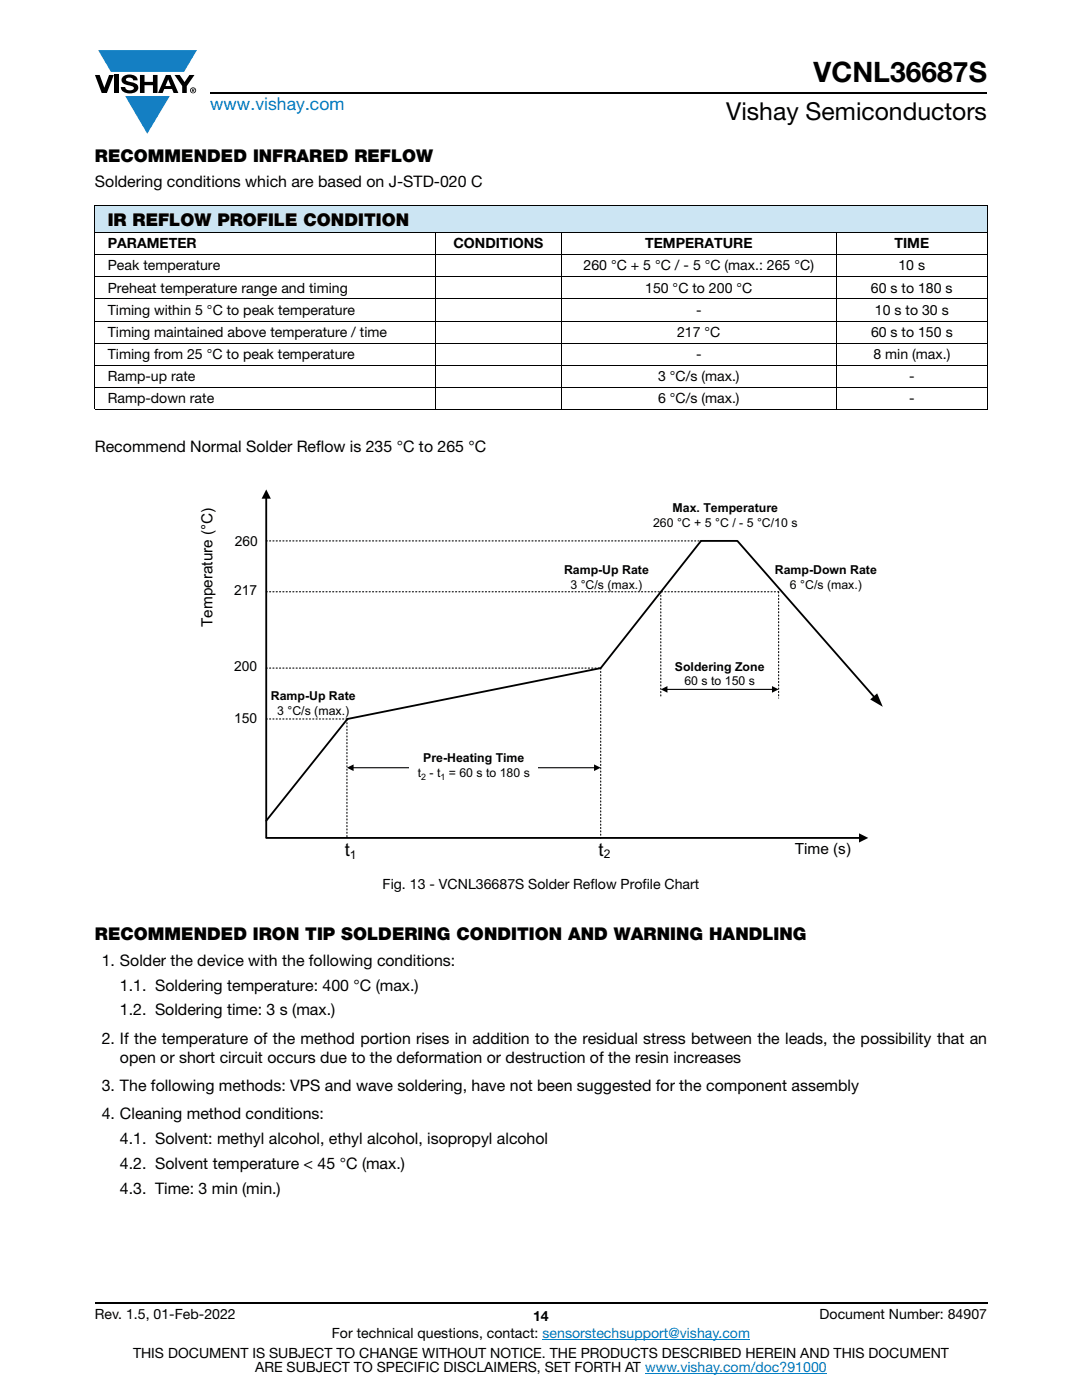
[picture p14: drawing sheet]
<svg xmlns="http://www.w3.org/2000/svg" width="216mm" height="279mm" viewBox="0 0 216 279" stroke-linecap="round" stroke-linejoin="round" font-family="sans-serif">
<defs><g id="words">
<text font-size="5.6" x="162.3" y="16.4">VCNL36687S</text>
<text font-size="4.9" x="144.9" y="24">Vishay Semiconductors</text>
<g font-size="3.7">
<text x="68.8" y="170.9">t</text>
<text x="119.4" y="170.8">t</text>
</g>
<text font-size="3.5" fill="#007ec4" x="42" y="21.9">www.vishay.com</text>
<g font-size="3.5">
<text x="18.9" y="32.3">RECOMMENDED INFRARED REFLOW</text>
<text x="21.5" y="45">IR REFLOW PROFILE CONDITION</text>
<text x="18.9" y="187.7">RECOMMENDED IRON TIP SOLDERING CONDITION AND WARNING HANDLING</text>
</g>
<g font-size="3.2">
<text x="18.9" y="37.4">Soldering conditions which are based on J-STD-020 C</text>
<text x="18.9" y="90.2">Recommend Normal Solder Reflow is 235 °C to 265 °C</text>
<text x="20.3" y="192.7">1. Solder the device with the following conditions:</text>
<text x="23.9" y="197.7">1.1. Soldering temperature: 400 °C (max.)</text>
<text x="23.9" y="202.6">1.2. Soldering time: 3 s (max.)</text>
<text x="20.3" y="208.3">2. If the temperature of the method portion rises in addition to the residual stress between the leads, the possibility that an</text>
<text x="23.9" y="212.1">open or short circuit occurs due to the deformation or destruction of the resin increases</text>
<text x="20.3" y="217.8">3. The following methods: VPS and wave soldering, have not been suggested for the component assembly</text>
<text x="20.3" y="223.4">4. Cleaning method conditions:</text>
<text x="23.9" y="228.4">4.1. Solvent: methyl alcohol, ethyl alcohol, isopropyl alcohol</text>
<text x="23.9" y="233.3">4.2. Solvent temperature &lt; 45 °C (max.)</text>
<text x="23.9" y="238.2">4.3. Time: 3 min (min.)</text>
</g>
<g font-size="3.1">
<text x="42.4" y="125.2" transform="rotate(-90 42.4 125.2)">Temperature (°C)</text>
<text x="158.6" y="170.4">Time (s)</text>
</g>
<g font-size="2.8">
<text x="21.5" y="49.6">PARAMETER</text>
<text x="21.5" y="54">Peak temperature</text>
<text x="90.5" y="49.6">CONDITIONS</text>
<text x="116.4" y="54">260 °C + 5 °C / - 5 °C (max.: 265 °C)</text>
<text x="128.7" y="49.6">TEMPERATURE</text>
<text x="178.5" y="49.6">TIME</text>
<text x="179.3" y="54">10 s</text>
<text x="21.5" y="58.4">Preheat temperature range and timing</text>
<text x="128.7" y="58.4">150 °C to 200 °C</text>
<text x="173.8" y="58.4">60 s to 180 s</text>
<text x="21.5" y="62.8">Timing within 5 °C to peak temperature</text>
<text x="138.9" y="62.8">-</text>
<text x="174.6" y="62.8">10 s to 30 s</text>
<text x="21.5" y="67.2">Timing maintained above temperature / time</text>
<text x="21.5" y="71.6">Timing from 25 °C to peak temperature</text>
<text x="135.1" y="67.2">217 °C</text>
<text x="138.9" y="71.6">-</text>
<text x="173.8" y="67.2">60 s to 150 s</text>
<text x="174.3" y="71.6">8 min (max.)</text>
<text x="21.5" y="76">Ramp-up rate</text>
<text x="131.3" y="76">3 °C/s (max.)</text>
<text x="181.4" y="76">-</text>
<text x="21.5" y="80.4">Ramp-down rate</text>
<text x="131.3" y="80.4">6 °C/s (max.)</text>
<text x="181.4" y="80.4">-</text>
<text x="46.8" y="108.9">260</text>
<text x="46.7" y="118.7">217</text>
<text x="46.7" y="133.8">200</text>
<text x="46.7" y="144.2">150</text>
<text x="76.3" y="177.3">Fig. 13 - VCNL36687S Solder Reflow Profile Chart</text>
<text x="18.9" y="263.3">Rev. 1.5, 01-Feb-2022</text>
<text x="106.4" y="263.6">14</text>
<text x="163.6" y="263.3">Document Number: 84907</text>
<text x="66.2" y="267.1">For technical questions, contact: sensorstechsupport@vishay.com</text>
<text x="26.5" y="271">THIS DOCUMENT IS SUBJECT TO CHANGE WITHOUT NOTICE. THE PRODUCTS DESCRIBED HEREIN AND THIS DOCUMENT</text>
<text x="50.9" y="273.8">ARE SUBJECT TO SPECIFIC DISCLAIMERS, SET FORTH AT www.vishay.com/doc?91000</text>
</g>
<g font-size="2.5">
<text x="130.3" y="105.2">260 °C + 5 °C / - 5 °C/10 s</text>
<text x="134.2" y="102.2">Max. Temperature</text>
<text x="112.5" y="114.5">Ramp-Up Rate</text>
<text x="113.8" y="117.5">3 °C/s (max.)</text>
<text x="154.6" y="114.5">Ramp-Down Rate</text>
<text x="157.6" y="117.5">6 °C/s (max.)</text>
<text x="134.7" y="133.8">Soldering Zone</text>
<text x="136.6" y="136.8">60 s to 150 s</text>
<text x="54" y="139.7">Ramp-Up Rate</text>
<text x="55.3" y="142.7">3 °C/s (max.)</text>
<text x="83.3" y="155">t - t = 60 s to 180 s</text>
<text x="84.4" y="152">Pre-Heating Time</text>
</g>
<g font-size="2.4">
<text x="69.8" y="171.4">1</text>
<text x="120.5" y="171.3">2</text>
</g>
<g font-size="1.8">
<text x="84" y="155.7">2</text>
<text x="87.9" y="155.7">1</text>
</g>
</g></defs>
<g fill="#147fc3">
<path d="M19.6 10h19.7l-2.6 4.3h-1.1h-13.5z"/>
<path d="M25 19.2h8.9l-4.5 7.5z"/>
</g>
<g fill="#000">
<path d="M18.9 15h1l.9 2.5 1-2.5h.9l-1.4 3.6h-1zM22.9 15h.9v3.6h-.9zM24.6 15.3a2.1 2.1 0 0 1 2.8 .3l.1 .4h-.9a.79 .79 0 0 0-.7-.5 .79 .79 0 0 0-.8 .4l.3 .3 1 .2a1.08 1.08 0 0 1 1.2 1 1.08 1.08 0 0 1-1.1 1.2 1.73 1.73 0 0 1-2.4-1.2h.9a.96 .96 0 0 0 .8 .6 .96 .96 0 0 0 .9-.4 1.31 1.31 0 0 0-1.2-.6 1.03 1.03 0 0 1-1.1-.6 1.03 1.03 0 0 1 .2-1.1zM27.9 15h.9v1.3h1.7v-1.3h.9v3.6h-.9v-1.6h-1.7v1.6h-.9zM34.8 15h1.1l.9 1.4 1-1.4h1l-1.5 2.2v1.4h-.9v-1.4z"/>
<path d="M33.6 15.9l.5 1.3h-1.1zM33.1 15l-1.6 3.6h1l.3-.8h1.5l.3 .8h1l-1.6-3.6z"/>
<path d="M38.4 17.8h.2v.2h-.2zM38.3 17.7v.7h.1v-.3l.4 .3-.2-.3 .2-.2-.1-.2z"/>
<path d="M38.1 18a.46 .46 0 0 1 .9 0 .46 .46 0 0 1-.9 0zM37.9 18a.6 .6 0 0 0 1.2 0 .6 .6 0 0 0-1.2 0z"/>
</g>
<path d="M42 18.6h155M18.9 260h178.1" fill="none" stroke="#000" stroke-width=".36"/>
<path d="M108.2 267.3h41.5M128.7 274h36.3" fill="none" stroke="#007ec4" stroke-width=".2"/>
<path d="M18.9 40.9h178.1v5.5h-178.1z" fill="#cce5f3"/>
<g fill="none" stroke="#000" stroke-width=".2">
<path d="M18.9 40.9h178.1M18.9 46.4h178.1M18.9 50.8h178.1M18.9 55.2h178.1M18.9 59.7h178.1M18.9 41v40.6M87 46.3v35.5M112 46.3v35.5M167 46.3v35.5M197 41v40.6M18.9 64.1h178.1M18.9 68.5h178.1"/>
<path d="M18.9 72.9h178.1M18.9 77.3h178.1M18.9 81.7h178.1"/>
</g>
<path d="M53.1 99.3v67.8M174.5 139.2l-27.4-31.3h-7.2l-20 25.4-50.6 10.2-16.2 20.3M53.1 167.2h118.5" fill="none" stroke="#000" stroke-width=".37"/>
<path d="M53.1 97.7l.9 1.8h-1.8zM131.9 137.6l1.3-.7v1.3zM154 136.9l1.4 .7-1.4 .6zM173.6 139.6l1.4-1.2 1.2 2.7zM69.2 153.2l1.4-.6v1.3zM118.5 152.6l1.4 .6-1.4 .7zM171.4 166.3l1.9 .9-1.9 .9z" fill="#000"/>
<path d="M53.1 118.1h102.3M53.1 107.9h86.8M131.9 118.1v21.1M155.4 118.1v21.2M53.1 133.3h66.8M119.9 133.3v34M53.1 143.5h16.2M69.2 143.6v23.5" fill="none" stroke="#000" stroke-width=".22" stroke-dasharray=".2 .4"/>
<path d="M133 137.6h21.2M70.4 153.2h48.3" fill="none" stroke="#000" stroke-width=".22"/>
<path d="M81.7 149.5h25.7v7.4h-25.7z" fill="#fff"/>
<use href="#words"/>
</svg>
